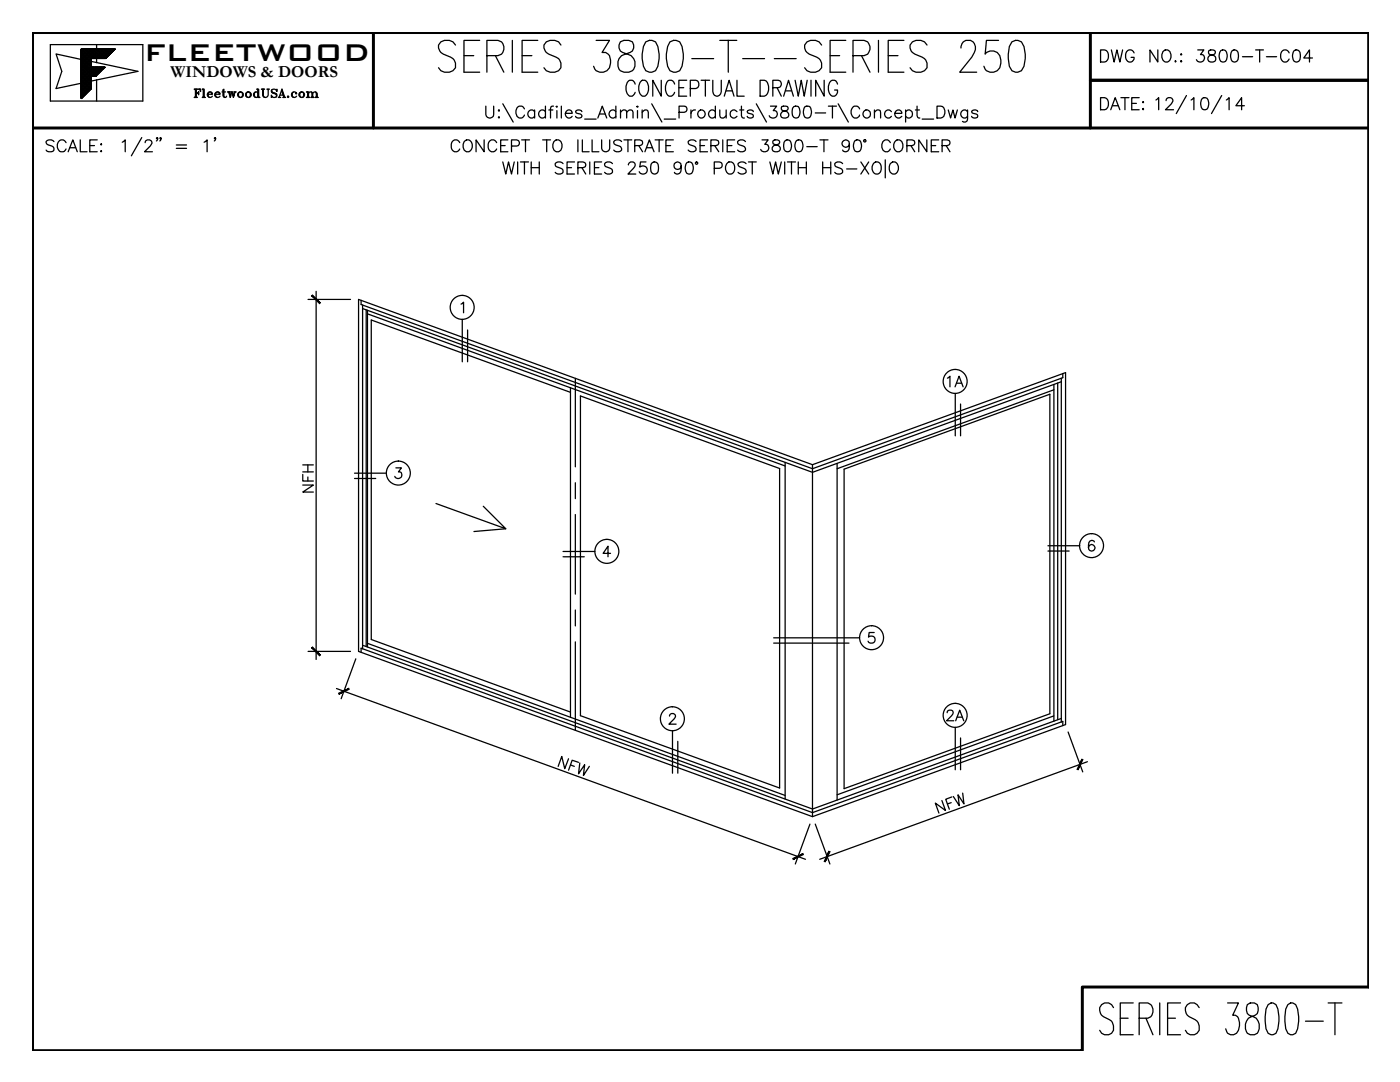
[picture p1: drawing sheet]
<svg xmlns="http://www.w3.org/2000/svg" width="279mm" height="216mm" viewBox="0 0 279 216" stroke-linecap="round" stroke-linejoin="round" font-family="sans-serif">
<defs><g id="words">
<text font-size="6.4" x="28.7" y="12.2">FLEETWOOD</text>
<text font-size="3.3" x="34.1" y="15.4">WINDOWS &amp; DOORS</text>
</g></defs>
<g fill="none" stroke="#000" stroke-width=".25">
<path d="M10 8.9h18.5v11.3h-18.5zM16.2 9.8h6.8l-1.9 1.9h-2.9v1.7h2.8l-1.8 1.7h-1v2.6l-2 2v-9.9h6.8l-1.9 1.9h-2.9v1.7h2.8h-2.8v-1.7h2.9l1.9-1.9h-6.8v9.9l2-2v-2.6h1h-1v2.6l-2 2zM16.2 10l.2-.2 1.9 1.9M16.2 10.3l.5-.5 1.9 1.9M16.2 10.8l1-1 1.9 1.9M16.2 11.3l1.6-1.5 1.9 1.9M16.2 10.1l2 2-2 1.9M16.2 10.4l2 1.9-2 2M16.2 10.9l2 2-2 1.9M16.2 13.3l2 2-2 1.9M16.2 13.9l2 1.9-2 2M16.2 14.7l2 2-2 1.9"/>
<path d="M16.2 15.5l2 2-2 1.9M16.2 19.6h.1M16.2 19.3l.2 .2M16.2 19l.4 .3M16.2 18.7l.5 .5M16.2 18.5l.6 .6M16.2 18.2l.8 .7M16.2 17.9l.9 .9M16.2 17.7l1 1M16.2 17.4l1.2 1.1M16.2 17.1l1.3 1.3M16.2 16.9l1.5 1.4"/>
<path d="M16.2 16.3l1.7 1.7M16.2 16.1l1.8 1.7M16.2 15.8l2 1.9M16.2 15.3l2 1.9M16.2 15l2 1.9M16.2 14.4l2 2M16.2 14.2l2 1.9M16.2 13.6l2 2M16.2 13.1l2.1 2M16.2 12.8l2.4 2.3M16.2 12.5l2.7 2.6M16.2 12.3l2.9 2.8"/>
<path d="M16.2 12l3.1 3.1M16.2 11.7l3.2 3.3M16.2 11.5l2 1.9M16.2 11.2l2 1.9M16.2 10.7l2 1.9M16.2 9.8l2 2M16.9 9.8l-.7 .7M17 9.8l1.9 1.9M17.5 9.8l-1.3 1.3M17.5 9.8l1.9 1.9M18 9.8l-1.8 1.8M18.1 9.8l1.8 1.9"/>
<path d="M18.2 11.8l-2 1.9M18.2 12.6l-2 2M18.2 13.2l-2 1.9M18.2 13.4l-2 2M18.2 15.6l-2 1.9M18.2 12.2l9.3 2-9.3 1.9-2 1.9M18.2 16.4l-2 1.9M18.2 16.9l-2 2M18.2 17.2l-2 1.9M18.2 13.4l1.4 1.4M18.3 9.8l-2.1 2.1-5-1.1 1.1 3.4-1.1 3.5 5-1.1 1.6 1.5M18.3 9.8l1.9 1.9"/>
<path d="M18.9 9.8l-2.7 2.6M18.9 9.8l1.8 1.9M19 13.4l-2.8 2.8M19 13.4l1 1M19.1 9.8l-2.9 2.9M19.1 9.8l1.9 1.9M19.3 8.9v.9M19.3 11.7v.8M19.3 15.9v4.3M19.7 9.8l-3.5 3.4M19.7 9.8l1.6 1.6M19.7 14.7l-1.2-1.3-2.3 2.2"/>
<path d="M19.9 14.5l-1.2-1.1-2.5 2.5M19.9 9.8l-3.7 3.7M20 9.8l1.5 1.5M20.1 14.3l-.8-.9-3.1 3M20.2 14.2l-.7-.8-3.3 3.3M20.4 14l-.6-.6-3.6 3.6M20.5 11.7l-1.9-1.9-2.4 2.3M20.5 9.8l-1.9 1.9M20.5 9.8l1.2 1.2M20.5 13.9l-.4-.5-1.8 1.7M20.7 13.7l-.4-.3-1.7 1.7M20.8 13.6l-.2-.2-1.7 1.7"/>
<path d="M20.9 13.5l-1.8 1.6M21 9.8l-1.9 1.9M21.1 9.8l.9 1M21.2 11.6l-1.8-1.8-3.2 3.1M21.3 9.8l-1.9 1.9M21.3 9.8l.8 .8M21.6 11.1l-1.4-1.3-1.9 1.9M21.8 9.8l-1.8 1.9M21.9 10.9l-1.1-1.1-1.9 1.9M21.9 9.8l.5 .5M22.1 9.8l-1.9 1.9M22.1 9.8l.4 .4"/>
<path d="M22.3 10.5l-.7-.7-1.9 1.9M22.6 9.8l-1.8 1.9M22.7 10.1l-.3-.3-1.9 1.9M22.7 9.8l.1 .2M22.9 9.8l-1.8 1.9M22.9 9.8h.1M38.7 17.8h1.3v.5l-.1-.5 .1 .2M38.8 17.8l.2 .1M38.9 17.8l.1 .2M39 17.8v1.6M39 19.4h-.2M39 19.3l-.1 .1"/>
<path d="M39.1 17.9v1.5M39.2 17.8v1.6M39.2 18.6h.4M39.2 19.4h.2h-.7M39.2 19.3l.1 .1M39.3 17.8l-.1 .2M39.3 17.8l-.1 .1M39.6 18.3v.6zM39.6 18.4l-.1 .2 .1 .1M39.6 18.5l-.3 .1h.3M39.6 17.8l.4 .1M39.8 17.8l.2 .2"/>
<path d="M40.4 17.8h.3v1.6M40.4 19.4h.6M40.6 17.8v1.6M40.6 17.9l-.2-.1 .2 .2M40.6 19.3l-.2 .1h.2M40.7 17.9v1.5M40.7 19.3l.1 .1M40.7 19.4h.2M41.5 18.8h.9a.54 .54 0 0 0-.7-.3 .54 .54 0 0 0-.3 .7 .54 .54 0 0 0 .8 .2l.2-.2M41.5 18.6v.6M41.8 18.3l-.3 .4 .1 .6 .2 .1M42 18.3l.2 .1v.4"/>
<path d="M42.2 18.5l.1 .2M43 18.8h.9a.56 .56 0 0 0-.7-.4 .56 .56 0 0 0-.3 .8 .56 .56 0 0 0 .8 .2l.2-.2M43 18.6v.6M43.4 18.3l-.4 .4 .1 .6 .3 .1M43.5 18.3l.2 .1v.4M43.7 18.5l.1 .2M44.3 18.3h.7M44.6 18l.1 1.3M45.2 19.2l-.4 .2-.3-.3v-1.1l.2-.2v1.3l.1 .3M45.4 18.3h.6M45.5 18.3l.2 .1M45.6 18.3l.3 1.1 .1-.2"/>
<path d="M45.7 18.3l.2 .9M45.8 18.3l.2 .9 .2-.9M45.9 18.3l-.1 .1M46.2 18.3h.2l.3 .9 .2-.8M46.2 18.3l.4 1.1 .1-.2M46.3 18.3l.3 .9M46.7 18.3h.4M46.8 18.3h.2M47.6 18.6v.6M47.9 18.3l-.3 .4 .1 .6 .2 .1M48.1 18.3l.3 .4-.1 .6-.2 .1M48.4 18.6v.6"/>
<path d="M49.2 18.6v.6M49.5 18.3l-.3 .4v.6l.3 .1M49.7 18.3l.3 .4-.1 .6-.2 .1M50 18.6v.6M50.8 18.6v.6M51.1 18.3l-.3 .4v.6l.3 .1M51.2 17.8h.4v1.6M51.4 17.8v1.6h.5M51.4 18.6a.51 .51 0 0 0-.8 0 .51 .51 0 0 0 .2 .8h.4l.2-.2M51.4 17.9l-.1-.1 .1 .2M51.5 17.9v1.5M51.6 19.3l.1 .1"/>
<path d="M51.6 19.4h.2M52.2 17.8h.6M52.3 17.8l.1 .1M52.3 17.8l.1 .2M52.4 17.8v1.2a.56 .56 0 0 0 .6 .5 .56 .56 0 0 0 .5-.5v-1.1M52.5 17.9v1.3M52.5 17.8v1.3l.4 .3M52.6 17.8l-.1 .2M52.7 17.8l-.2 .1M53.3 17.8h.4M53.4 17.8h.3M54.2 18.3l.1 .1 .8 .3 .1 .2"/>
<path d="M54.3 17.9v.4l.9 .4a.54 .54 0 0 1-.4 .8 .54 .54 0 0 1-.6-.5v.4v-.2M55.2 18l.1-.2v.5a.56 .56 0 0 0-.6-.5 .56 .56 0 0 0-.5 .5l.3 .3 .4 .1a.39 .39 0 0 1 .2 .7M55.6 19.4h.4M55.6 19.4h.3M55.7 19.4l.6-1.6 .5 1.6M55.9 19h.7M56.2 18l.5 1.4M56.3 18l.4 1.4M56.4 19.4h.6M56.7 19.4h-.2M56.7 19.3l-.1 .1M56.7 19.3l.2 .1"/>
<path d="M57.4 19.3l.1-.1 .1 .2h-.1zM57.5 19.3v.1zM58.3 18.6v.6M58.6 18.3l-.3 .4 .1 .6 .2 .1M59.1 18.6l-.1 .1h.2a.54 .54 0 0 0-.8-.2 .54 .54 0 0 0 0 .9 .54 .54 0 0 0 .8-.2M59.8 18.6v.6M60.1 18.3l-.3 .4 .1 .6 .2 .1M60.3 18.3l.3 .4v.6l-.3 .1M60.6 18.6v.6M61.1 18.3h.5v1.1M61.1 19.4h.7M61.2 18.3l.2 .1"/>
<path d="M61.3 18.3l.1 .2M61.4 18.3v1.1M61.4 19.4h-.2M61.4 19.3l-.1 .1M61.5 18.4v1M61.6 18.6l.3-.3 .4 .1 .1 1M61.6 19.3l.1 .1M61.6 19.4h.1M62 19.4h.7M62.1 18.3l.2 .3v.8M62.3 18.5v.9M62.3 19.4h-.2"/>
<path d="M62.3 19.3l-.1 .1M62.4 18.6l.4-.3 .3 .1 .2 .3v.7M62.4 19.3l.1 .1M62.4 19.4h.2M62.9 19.4h.6M63 18.3l.1 .3v.8M63.1 18.5l.1 .9M63.1 19.4h-.1M63.1 19.3l-.1 .1M63.3 19.3l.1 .1M63.3 19.4h.1M90.9 9a1.95 1.95 0 0 0-3.4 0 1.74 1.74 0 0 0 1 1.8l1.4 .6a1.63 1.63 0 0 1 .5 2.7 2.02 2.02 0 0 1-2.9-.6"/>
<path d="M92.6 11.1h1.9M95.7 8.1h-3.1v6.3h3.1M97.2 11.1h2.2a1.56 1.56 0 0 0 1.2-1.5 1.56 1.56 0 0 0-1.2-1.5h-2.2v6.3M98.9 11.1l1.7 3.3M102.2 8.1v6.3M104.2 11.1h1.9M107.3 8.1h-3.1v6.3h3.1M111.9 9a1.95 1.95 0 0 0-3.3 0 1.74 1.74 0 0 0 .9 1.8l1.5 .6a1.66 1.66 0 0 1 .5 2.7 2.08 2.08 0 0 1-2.9-.6M119 8.1h2.6l-1.4 2.4h.7a1.74 1.74 0 0 1 .9 2.1 1.74 1.74 0 0 1-1.4 1.8 1.74 1.74 0 0 1-1.9-1.2M123.8 8.4a1.4 1.4 0 0 0 .5 2.1l.9 .3a1.86 1.86 0 0 1 1.5 2.6 1.86 1.86 0 0 1-2.9 .7 2.02 2.02 0 0 1 1-3.3l.9-.3a1.28 1.28 0 0 0 .8-1.3 1.28 1.28 0 0 0-1-1.1h-1zM126.8 16.8a.85 .85 0 0 0-1.4-.7 2.12 2.12 0 0 0 .3 3.1 .96 .96 0 0 0 1.1-.8M128 16.1l.2-.1a1.05 1.05 0 0 1 1.2 1.2 2 2 0 0 1-.7 2 1.12 1.12 0 0 1-1.2-1.2 2.25 2.25 0 0 1 .5-1.9z"/>
<path d="M128.9 8.4l.7-.3h.5l.7 .3a6 6 0 0 1 0 5.7l-.7 .3h-.5l-.7-.3a6 6 0 0 1 0-5.7zM132 16v3.2l-1.7-3.2v3.2M133.7 8.4l.7-.3h.5l.8 .3a6 6 0 0 1 0 5.7l-.8 .3h-.5l-.7-.3a6 6 0 0 1 0-5.7zM134.6 16.8a.85 .85 0 0 0-.8-.8 .85 .85 0 0 0-.9 .8 2.02 2.02 0 0 0 .6 2.4 .96 .96 0 0 0 1.1-.8M135.5 17.5h1M137 16h-1.5v3.2h1.5M137.8 17.7h1.1a.86 .86 0 0 0 .6-.9 .86 .86 0 0 0-.6-.8h-1.1v3.2M138.1 11.7h4.3M139.9 16h1.7M140.8 16v3.2M142.3 16v2.3a.87 .87 0 0 0 .9 .9l.6-.5 .1-.4v-2.3M143.7 8.1h3.3"/>
<path d="M144.5 19.2l1-3.2 1 3.2M144.9 18.1h1.2M145.3 8.1v6.3M147.1 16v3.2h1.4M148.2 11.7h4.4M151.7 16h.8a1.89 1.89 0 0 1 .6 2.7l-.6 .5h-.8zM154.2 17.5h1.1a.75 .75 0 0 0 .6-.7 .75 .75 0 0 0-.6-.8h-1.1v3.2M154.5 11.7h4.4M155.1 17.5l.8 1.7M156.4 19.2l1-3.2 .9 3.2M156.8 18.1h1.2M158.7 16l.6 3.2 .6-3.2 .6 3.2 .6-3.2"/>
<path d="M161.9 16v3.2M164 9a1.95 1.95 0 0 0-3.4 0 1.64 1.64 0 0 0 .9 1.8l1.5 .6a1.63 1.63 0 0 1 .5 2.7 2.02 2.02 0 0 1-2.9-.6M164.5 16v3.2l-1.7-3.2v3.2M165.7 11.1h1.9M167.1 16.8a.85 .85 0 0 0-.8-.8 .85 .85 0 0 0-.8 .8 1.95 1.95 0 0 0 .6 2.4 .95 .95 0 0 0 1-1.2h-.5M168.8 8.1h-3.1v6.3h3.1M170.2 11.1h2.2a1.56 1.56 0 0 0 1.3-1.5 1.56 1.56 0 0 0-1.3-1.5h-2.2v6.3M171.9 11.1l1.7 3.3M175.3 8.1v6.3M177.3 11.1h1.9M180.4 8.1h-3.1v6.3h3.1M185 9a1.95 1.95 0 0 0-3.4 0 1.6 1.6 0 0 0 1 1.8l1.4 .6a1.63 1.63 0 0 1 .5 2.7 2.02 2.02 0 0 1-2.9-.6"/>
<path d="M191.8 9.6a1.51 1.51 0 0 1 1-1.5h.9a1.65 1.65 0 0 1 .8 2.4l-.6 .9-2.4 3h3.4M199.3 8.1h-2.4l-.3 2.7a1.76 1.76 0 0 1 2-.5 1.76 1.76 0 0 1 1.1 1.7 1.85 1.85 0 0 1-.8 2.2 1.85 1.85 0 0 1-2.3-.4l-.2-.6M201.9 8.4l.8-.3h.4l.7 .3a5.7 5.7 0 0 1 0 5.7l-.7 .3h-.4l-.8-.3-.5-.9-.2-2.4 .2-1.5zM219.6 10h.8a1.32 1.32 0 0 1 .8 1.2 1.32 1.32 0 0 1-.8 1.2h-.8zM219.6 19.5h.8a1.32 1.32 0 0 1 .8 1.2 1.32 1.32 0 0 1-.8 1.2h-.8zM221.8 10l.5 2.4 .6-2.4 .6 2.4 .5-2.4M223.7 19.5h1.6M224.5 19.5v2.4M226.3 10.6a.87 .87 0 0 0-1-.6 .87 .87 0 0 0-.7 .9 1.04 1.04 0 0 0 .3 1.1 1.04 1.04 0 0 0 1.1 .2l.3-.4v-.4h-.6M227.3 19.5h-1.4v2.4h1.4M230.7 20l.5-.5v2.4M231.1 10v2.4l-1.6-2.4v2.4"/>
<path d="M232.1 10.3a.89 .89 0 0 1 1-.3 .89 .89 0 0 1 .6 .9 1.04 1.04 0 0 1-.2 1.1 1.04 1.04 0 0 1-1.2 .2 1.51 1.51 0 0 1-.2-1.9zM234.6 12.1l.1 .1-.1 .2zM235.6 10.9l.1-.1 .2 .1zM235.6 12.2l.1-.1 .2 .1-.2 .2zM236.8 19.1l-2 3.6M237.7 20l.6-.5v2.4M239 10h1.3l-.7 .9a.79 .79 0 0 1 .7 1.1 .79 .79 0 0 1-1.3 .2l-.2-.3M240 19.6a.75 .75 0 0 1 1.1 .4 1.94 1.94 0 0 1-.2 1.8 .75 .75 0 0 1-1.2-.4 1.91 1.91 0 0 1 .3-1.8zM241.3 10.1a.51 .51 0 0 0 .2 .8 .96 .96 0 0 1 1.1 1 .81 .81 0 0 1-.9 .5 .81 .81 0 0 1-.6-.8 1.05 1.05 0 0 1 1.1-.7 .48 .48 0 0 0 .2-.8l-.3-.1zM243.6 10.1a.75 .75 0 0 1 1.2 .3 1.94 1.94 0 0 1-.2 1.8 .75 .75 0 0 1-1.2-.3 1.91 1.91 0 0 1 .2-1.8zM243.8 19.1l-2 3.6M244.7 20l.6-.5v2.4"/>
<path d="M245.9 10.1a.77 .77 0 0 1 1.2 .3 2.14 2.14 0 0 1-.3 1.8 .72 .72 0 0 1-1.1-.3 1.91 1.91 0 0 1 .2-1.8zM248 11.3h2M250.6 10h1.6M251.4 10v2.4M252.7 11.3h2.1M257.3 10.6a.87 .87 0 0 0-1-.6 .87 .87 0 0 0-.7 .9 1.04 1.04 0 0 0 .2 1.1 1.04 1.04 0 0 0 1.1 .2l.4-.4M258.3 10.1a.77 .77 0 0 1 1.1 .3 2.14 2.14 0 0 1-.2 1.8 .72 .72 0 0 1-1.1-.3 1.91 1.91 0 0 1 .2-1.8zM261.9 11.6h-1.7l1.1-1.6v2.4M10.8 28.3a.88 .88 0 0 0-.9-.4 .88 .88 0 0 0-.7 .6l.2 .3 .9 .3a.58 .58 0 0 1 .5 .7 .58 .58 0 0 1-.6 .5l-.8-.1-.2-.3M13.2 28.5a.9 .9 0 0 0-1-.6 .9 .9 0 0 0-.8 .9 1.09 1.09 0 0 0 .3 1.1 1.09 1.09 0 0 0 1.1 .3l.4-.5M13.6 30.3l.9-2.4 .9 2.4M13.9 29.5h1.2"/>
<path d="M16 27.9v2.4h1.4M17.9 29.1h1M19.4 27.9h-1.5v2.4h1.5M20.1 28.8h.2l-.1 .1zM20.2 30.1v.2l-.1-.1zM24.4 28.4l.6-.5v2.4M28.3 27.4l-2.1 3.7M29 28.5l.2-.5 .7-.1a.56 .56 0 0 1 .3 .9l-1.4 1.5h1.6M31.5 27.6l-.2 .1-.1-.1 .1-.2 .2 .2-.3 .5M32.1 27.6l-.1 .1-.1-.1 .1-.2 .1 .2-.2 .5M35.2 28.9h2M35.2 29.6h2"/>
<path d="M40.7 28.4l.6-.5v2.4M43 27.6l-.1 .1-.1-.1 .1-.2 .1 .2-.2 .5M91.8 28.5a.87 .87 0 0 0-1-.6 .87 .87 0 0 0-.7 .9 1.08 1.08 0 0 0 1.1 1.5l.6-.6M92.6 28.3a.89 .89 0 0 1 1-.4 .89 .89 0 0 1 .6 .9 1.04 1.04 0 0 1-.2 1.1 1.04 1.04 0 0 1-1.1 .3 1.44 1.44 0 0 1-.3-1.9zM96.6 27.9v2.4l-1.6-2.4v2.4M97 21.2v1.7a.79 .79 0 0 0 .7 .7 .79 .79 0 0 0 .8-.7v-1.7M99.1 28.5a.87 .87 0 0 0-1-.6 .87 .87 0 0 0-.7 .9 1.08 1.08 0 0 0 1.1 1.5l.6-.6M99.5 22.1l.1-.2 .1 .2-.1 .1zM99.5 23.4h.2l-.1 .2zM99.9 29.1h.9M100.3 32.3l.6 2.4 .6-2.4 .6 2.4 .5-2.4M100.3 20.7l2.1 3.7"/>
<path d="M101.4 27.9h-1.5v2.4h1.5M102.1 29.1h1a.61 .61 0 0 0 .6-.6 .61 .61 0 0 0-.6-.6h-1v2.4M103.3 32.3v2.4M103.9 32.3h1.6M104.1 27.9h1.6M104.7 21.7a.87 .87 0 0 0-1-.5 .87 .87 0 0 0-.7 .9 1.03 1.03 0 0 0 .2 1.1 1.03 1.03 0 0 0 1.1 .2l.4-.4M104.7 32.3v2.4M104.9 27.9v2.4M106 32.3v2.4M106 33.5h1.6M106.7 22.3a.76 .76 0 0 0-1.1-.1 .76 .76 0 0 0 0 1.1 .76 .76 0 0 0 1.1-.1M106.7 21.9v1.7"/>
<path d="M107.6 32.3v2.4M108.3 27.9h1.6M108.9 22.3a.76 .76 0 0 0-1.2-.1 .76 .76 0 0 0 0 1.1 .76 .76 0 0 0 1.2-.1M108.9 21.2v2.4M109.1 27.9v2.4M109.5 21.9h.8M110.5 21.2l-.5 .1-.1 .3v2M110.5 28.3a.89 .89 0 0 1 1.1-.4 .89 .89 0 0 1 .6 .9 1.09 1.09 0 0 1-1.2 1.5 1.4 1.4 0 0 1-.5-2zM111 21.3h.2l-.1 .1zM111.1 22.1v1.5M112 21.2v2.4M112.4 32.7a.87 .87 0 0 0-.9-.4 .87 .87 0 0 0-.7 .6l.2 .3 .9 .4a.59 .59 0 0 1 .5 .8 1.02 1.02 0 0 1-1.6 0"/>
<path d="M112.8 22.6h1.4a.7 .7 0 0 0-.8-.7 .7 .7 0 0 0-.6 1 .73 .73 0 0 0 .6 .7 .73 .73 0 0 0 .8-.4M113.2 33.5h.9M114.7 32.3h-1.5v2.4h1.5M115.3 33.5l1.4-.2a.56 .56 0 0 0 0-.9l-1.4-.1v2.4M115.3 27.9v2.4M116.1 22.3a.74 .74 0 0 0-1.2 0l.1 .2a1.26 1.26 0 0 1 1.1 .6v.1a.74 .74 0 0 1-1.2 0M116.1 33.5l.8 1.2M116.2 27.9v2.4h1.4M116.7 23.8h2.3M117.7 32.3v2.4M118.2 27.9v2.4h1.3M118.6 33.5h.9"/>
<path d="M119.3 23.6l.9-2.4 .9 2.4M119.6 22.7h1.1M120.1 27.9v1.7a.81 .81 0 0 0 .8 .7 .81 .81 0 0 0 .8-.7v-1.7M120.1 32.3h-1.5v2.4h1.5M122.2 32.7a.87 .87 0 0 0-.8-.4 .87 .87 0 0 0-.7 .6l.2 .3 .9 .4a.59 .59 0 0 1 .4 .8 1.02 1.02 0 0 1-1.5 0M122.9 22.3a.76 .76 0 0 0-1.1-.1 .76 .76 0 0 0 0 1.1 .76 .76 0 0 0 1.1-.1M122.9 21.2v2.4M123.8 22.4l.6-.5 .6 .2 .1 1.5M123.8 21.9v1.7M124.1 28.3a.88 .88 0 0 0-.9-.4 .88 .88 0 0 0-.7 .6l.2 .3 .9 .3a.61 .61 0 0 1 .2 1.1 1.05 1.05 0 0 1-1.3-.3M124.5 27.9h1.6M125.1 22.4l.6-.5 .5 .2 .1 1.5"/>
<path d="M125.3 27.9v2.4M125.4 32.9l.3-.5 .6-.1a.62 .62 0 0 1 .4 .9l-1.4 1.5h1.6M126.7 29.1l1.3-.2a.56 .56 0 0 0 0-.9l-1.3-.1v2.4M127.1 21.3h.3l-.2 .1zM127.2 22.1v1.5M127.5 29.1l.7 1.2M128.2 22.4l.5-.5 .6 .2 .1 1.5M128.2 21.9v1.7M128.7 30.3l.9-2.4 .9 2.4M128.9 32.3h-1.1l-.1 1a.85 .85 0 0 1 1.3 0 .85 .85 0 0 1-.2 1.3 .85 .85 0 0 1-1.2-.3M129 29.5h1.2M130.1 20.7l2 3.7"/>
<path d="M130.2 32.4a.77 .77 0 0 1 1.1 .4 2.09 2.09 0 0 1-.2 1.8 .77 .77 0 0 1-1.2-.3 2.09 2.09 0 0 1 .3-1.9zM130.7 27.9h1.6M131.5 27.9v2.4M132.6 23.8h2.2M132.9 29.1h.9M134.4 27.9h-1.5v2.4h1.5M135.5 22.4h1a.62 .62 0 0 0 .6-.6 .62 .62 0 0 0-.6-.6h-1v2.4M135.9 33.1a.73 .73 0 0 1-1 .6 .73 .73 0 0 1-.2-1.2 .73 .73 0 0 1 1.2 .2 2.29 2.29 0 0 1-.3 1.9 .69 .69 0 0 1-1-.2M137.1 32.4a.75 .75 0 0 1 1.1 .4 1.91 1.91 0 0 1-.2 1.8 .75 .75 0 0 1-1.1-.3 1.91 1.91 0 0 1 .2-1.9zM137.9 21.9v1.7M138.8 21.9a.78 .78 0 0 0-.9 .7M138.9 28.3a.88 .88 0 0 0-.8-.4 .88 .88 0 0 0-.8 .6l.3 .3 .8 .3a.61 .61 0 0 1 .3 1.1 1.05 1.05 0 0 1-1.4-.3"/>
<path d="M139.7 29.1h.9M141.2 27.9h-1.5v2.4h1.5M141.9 29.1l1.3-.2a.56 .56 0 0 0 0-.9l-1.3-.1v2.4M142.6 33.6l1.3-.1a.65 .65 0 0 0 .2-.7 .65 .65 0 0 0-.5-.5h-1v2.4M142.6 29.1l.8 1.2M142.8 22.3a.76 .76 0 0 0-1.2-.1 .76 .76 0 0 0 0 1.1 .76 .76 0 0 0 1.2-.1M142.8 21.2v2.4M143.7 21.9l.1 1.5 .6 .2 .5-.5M144.2 27.9v2.4M144.9 21.9v1.7M145 32.7l.3-.3a.89 .89 0 0 1 1.3 .8 1.03 1.03 0 0 1-.2 1.2 1.03 1.03 0 0 1-1.1 .2 1.45 1.45 0 0 1-.3-1.9zM145.1 29.1h1"/>
<path d="M146.6 27.9h-1.5v2.4h1.5M147.1 22.3a.76 .76 0 0 0-1.1-.1 .76 .76 0 0 0 0 1.1 .76 .76 0 0 0 1.1-.1M147.6 21.9h.8M148 21.2v1.9l.1 .3 .5 .2M148.8 28.3a.88 .88 0 0 0-.9-.4 .88 .88 0 0 0-.7 .6l.2 .3 .9 .3a.61 .61 0 0 1 .3 1.1 1.05 1.05 0 0 1-1.4-.3M148.9 32.7a1.08 1.08 0 0 0-1.6 0 .61 .61 0 0 0 .5 .6 1.35 1.35 0 0 1 1.1 .8 .81 .81 0 0 1-.5 .7 .81 .81 0 0 1-.9-.2l-.2-.2M149.4 32.3h1.5M150.1 32.3v2.4M150.3 22.3a.7 .7 0 0 0-1.2 0l.1 .2a1.04 1.04 0 0 1 1.1 .7 .7 .7 0 0 1-1.2 0M150.9 20.7l2.1 3.7M152.1 27.9h1.2l-.7 .9a.79 .79 0 0 1 .8 1.1 .79 .79 0 0 1-1.3 .3l-.3-.4M153.6 32.3l.6 2.4 .6-2.4 .5 2.4 .6-2.4"/>
<path d="M153.8 21.2h1.2l-.7 .9a.79 .79 0 0 1 .8 1.1 .79 .79 0 0 1-1.3 .2l-.3-.3M154.3 28a.48 .48 0 0 0 .3 .8 1.08 1.08 0 0 1 1.1 1 .84 .84 0 0 1-.9 .5 .84 .84 0 0 1-.7-.8 1.43 1.43 0 0 1 1.4-.8l.1-.4a.91 .91 0 0 0-1.3-.3zM156 21.3a.51 .51 0 0 0 .3 .8l.4 .1a.68 .68 0 0 1 .7 .6 .68 .68 0 0 1-.6 .8h-.4a.68 .68 0 0 1-.6-.8 .68 .68 0 0 1 .7-.6l.7-.3 .1-.4a.97 .97 0 0 0-1.3-.2zM156.6 32.3v2.4M156.7 28a.72 .72 0 0 1 1.1 .4 1.2 1.2 0 0 1-.7 1.9 1.05 1.05 0 0 1-.7-1.4l.1-.5zM157.2 32.3h1.6M158 32.3v2.4M158.4 21.3a.8 .8 0 0 1 1.1 .3 1.91 1.91 0 0 1-.2 1.8 .77 .77 0 0 1-1.1-.3 2.14 2.14 0 0 1 .2-1.8zM159 28a.75 .75 0 0 1 1.1 .4 1.85 1.85 0 0 1-.2 1.8 .75 .75 0 0 1-1.1-.4 1.85 1.85 0 0 1 .2-1.8zM159.3 33.5h1.6M159.3 32.3v2.4M160.7 21.3a.83 .83 0 0 1 1.1 .3 1.91 1.91 0 0 1-.2 1.8 .75 .75 0 0 1-1.1-.3 1.94 1.94 0 0 1 .2-1.8z"/>
<path d="M160.9 32.3v2.4M161 29.3h2.1M162.7 22.5h2.1M163.6 27.9h1.6M164.2 33.5h1.6M164.2 32.3v2.4M164.4 27.9v2.4M165.3 21.2h1.6M165.8 32.3v2.4M166.1 21.2v2.4M167.3 20.7l2 3.7M168.2 32.7a.87 .87 0 0 0-.9-.4 .87 .87 0 0 0-.7 .6l.2 .3 .9 .4a.58 .58 0 0 1 .4 .4 .58 .58 0 0 1-.1 .6 1.05 1.05 0 0 1-1.4-.2"/>
<path d="M169 33.7h2M169.5 28.7a.75 .75 0 0 1-1.1 .6 .75 .75 0 0 1-.2-1.2 .75 .75 0 0 1 1.2 .2 2.22 2.22 0 0 1-.2 1.9 .69 .69 0 0 1-1-.3M170.7 28a.77 .77 0 0 1 1.1 .4 1.85 1.85 0 0 1-.2 1.8 .75 .75 0 0 1-1.2-.4 1.85 1.85 0 0 1 .3-1.8zM171.5 21.7a.87 .87 0 0 0-.9-.5 .87 .87 0 0 0-.7 .9 1.04 1.04 0 0 0 .2 1.1 1.04 1.04 0 0 0 1.1 .2l.3-.4M171.8 32.3l1.6 2.4M173.4 32.3l-1.6 2.4M174.3 32.7a.87 .87 0 0 1 1-.3 .87 .87 0 0 1 .6 .8 1.03 1.03 0 0 1-.2 1.2 1.03 1.03 0 0 1-1.2 .2 1.45 1.45 0 0 1-.2-1.9zM174.5 22.4l.6-.5 .6 .2v1.5M174.5 21.9v1.7M176.7 31.9v3.6M177.7 28.5a.87 .87 0 0 0-1-.6 .87 .87 0 0 0-.7 .9 1.09 1.09 0 0 0 1.1 1.5l.6-.6M177.7 32.7a.89 .89 0 0 1 1-.4 .89 .89 0 0 1 .6 .9 1.04 1.04 0 0 1-.2 1.2 1.04 1.04 0 0 1-1.2 .2 1.51 1.51 0 0 1-.2-1.9z"/>
<path d="M177.9 22.3a.76 .76 0 0 0-1.1-.1 .76 .76 0 0 0 0 1.1 .76 .76 0 0 0 1.1-.1M178.6 22.6h1.4a.75 .75 0 0 0-1.1-.6 .75 .75 0 0 0-.2 1.2 .74 .74 0 0 0 1.3 0M178.8 28a.91 .91 0 0 1 1.4 .8 1.09 1.09 0 0 1-1.2 1.5 1.35 1.35 0 0 1-.2-2.3zM180.7 22.3a.76 .76 0 0 1 1.2-.1 .76 .76 0 0 1 0 1.1 .76 .76 0 0 1-1.2-.1M180.7 21.9v2.5M181 29.1l1.3-.2a.56 .56 0 0 0 0-.9l-1.3-.1v2.4M181.8 29.1l.8 1.2M182.7 21.9h.8M183 21.2v1.9l.1 .3 .5 .2M184 23.8h2.3M185 27.9v2.4l-1.6-2.4v2.4M185.9 29.1h.8"/>
<path d="M187 21.2a1.28 1.28 0 0 1 1.4 .5 1.28 1.28 0 0 1 0 1.5l-.6 .4h-.8zM187.3 27.9h-1.4v2.4h1.4M188 29.1l1.4-.2a.56 .56 0 0 0 0-.9l-1.4-.1v2.4M188.8 29.1l.8 1.2M189.2 21.9l.5 1.7 .5-1.7 .4 1.7 .5-1.7M193.1 21.9v1.9a.61 .61 0 0 1-.4 .5 .61 .61 0 0 1-.6-.1M193.1 22.3a.76 .76 0 0 0-1.1-.1 .76 .76 0 0 0 0 1.1 .76 .76 0 0 0 1.1-.1M195.1 22.3a.7 .7 0 0 0-1.2 0l.1 .2a1.04 1.04 0 0 1 1.1 .7 .7 .7 0 0 1-1.2 0M221.7 21.9l.9-2.4 .9 2.4M222 21.1h1.2M225.9 20.6h.9M228 20.4l.1-.1 .1 .1z"/>
<path d="M228 21.8l.1-.2 .1 .2-.1 .1zM232.7 20.1l.1-.4 .3-.2 .8 .1a.55 .55 0 0 1 0 .8l-1.3 1.5h1.6M248.3 21.1h-1.7l1.2-1.6v2.4M61.5 59.7h8.4M63.1 58.1v73.5M71.6 59.7l90.6 33 50.5-18.3v70.2l-50.5 18.4-90.6-33zM72.1 59.9v.9l90.1 32.7 49.9-18.1v-.9M72.4 61.6l89.8 32.6 49.6-18M72.4 60.8v68.7M73.1 61.8v67.2M73.3 61.9v67.2M73.3 62.6l83.4 30.4"/>
<path d="M92 60.7l.5-.4v2.1M92.3 63.7v8.5M93.3 65.8v6.4M113.8 78.3l-39.7-14.4v63.7l39.7 14.5M113.8 77.4v65.7M114.8 75.5v17.6M115.8 79l39.8 14.5v63.7l-39.8-14.4zM189.1 75.5l.5-.4v2.1M190.6 77.2l.8-2.1 .8 2.1M190.6 78.5v8.5M190.9 76.5h1M210.3 76.7v67.2"/>
<path d="M210.3 77.8l-43.2 15.7M211.1 76.4v67.2M211.8 75.5v68.6M60.4 96.8h2.1l-2.1 1.4h2.1M60.4 94.7v1.3h2.1M60.4 94.2h2.1M60.4 92.8h2.1M61.4 92.8v1.4M61.4 95.2v.8M70.8 94.4h6.3M70.8 95.5h4.2M79 93.4h1.1l-.6 .8a.68 .68 0 0 1 .7 .7 .68 .68 0 0 1-.9 .6l-.4-.2-.1-.2"/>
<path d="M114.8 96.3v3.2M156.7 92.3v67.1M162.2 92.7v70.3M167.1 92.5v67.2M168.5 93.6l41-14.9v63.7l-41 15zM191.7 80.6v6.4M87 100.5l13.9 5-4.5-4.5M100.9 105.5l-6.3 .6M112.4 110h6.3M112.4 111.1h4.2M114.8 102.7v15.8M121.8 110.4h-1.4l.9-1.4v2.1"/>
<path d="M209.1 108.9h6.4M209.1 110h4.3M218.4 108.1a.57 .57 0 0 0-.9-.1 1.65 1.65 0 0 0 0 1.9 .66 .66 0 0 0 1-.3 .66 .66 0 0 0-.5-.9 .66 .66 0 0 0-.8 .6M61.5 130h8.4M67.2 137.4l93.6 34.1M71 131.5l-2.9 7.9M72.1 130.2v-.9l90.1 32.9 49.9-18.3v.9M72.4 128.7l89.8 32.7 49.6-18M73.3 128.4l83.4 30.3M114.8 121.7v3.2M114.8 128.1v17.6M154.4 127.3h17.1"/>
<path d="M154.4 128.3h15M174.5 126.2h-1l-.2 .9a.74 .74 0 0 1 1.1 0 .74 .74 0 0 1-.1 1.1 .74 .74 0 0 1-1.1-.3M113.5 151.4l-.8 2-.6-2.5-.7 2M113.8 152.6l.8 .3M115.5 152.1l-1.3-.4-.7 2M115.7 152.2l-.2 2.2 1.2-1.8-.3 2.1 1.2-1.8M133.6 142.9l.1-.3 .3-.2 .6 .1a.46 .46 0 0 1 .1 .7l-1.2 1.3h1.4M134.2 145.8v8.5M135.3 147.9v6.4M188 159.7l.7 2-2-1.5 .7 2M189 142.2l.1-.3a.75 .75 0 0 1 1 0 .72 .72 0 0 1-.2 .9l-1 1h1.4M190 159l-1.3 .5 .8 2"/>
<path d="M190.6 145.1v8.5M190.7 143.8l.8-2.1 .8 2.1M191 143.1h1M191.7 147.2v6.4M192.1 158.3l.3 2.1-1.2-1.8 .2 2.2-1.1-1.9M210.3 142.8l-43.2 15.8M213.2 146.1l2.9 7.9M217 152l-53.4 19.5M161.6 164.4l-2.9 8M162.7 164.4l2.9 8M189.8 160.2l-.7 .2M222.2 201.1a1.46 1.46 0 0 0-2.3-.6 1.46 1.46 0 0 0 .3 2.4l1.2 .6a1.8 1.8 0 0 1 .4 2.7 1.5 1.5 0 0 1-2.3-.6"/>
<path d="M223.6 203.2h1.5M226.2 200.1h-2.6v6.4h2.6M227.3 203.2h1.8a1.63 1.63 0 0 0 1-1.6 1.63 1.63 0 0 0-1-1.5h-1.8v6.4M228.7 203.2l1.4 3.3M231.5 200.1v6.4M233 203.2h1.6M235.6 200.1h-2.6v6.4h2.6M239.3 201.1a1.46 1.46 0 0 0-2.3-.6 1.46 1.46 0 0 0 .3 2.4 2.29 2.29 0 0 1 2 2.7 1.47 1.47 0 0 1-1.4 .9 1.47 1.47 0 0 1-1.3-.9M245 200.1h2.2l-1.2 2.5h.6a1.88 1.88 0 0 1 .8 2.1l-.2 .9a1.3 1.3 0 0 1-1.4 .9 1.3 1.3 0 0 1-1.2-1.2M248.9 200.5a1.62 1.62 0 0 0 1.2 2.4 2.2 2.2 0 0 1 .8 3.3 1.43 1.43 0 0 1-2.3-.9 2.25 2.25 0 0 1 1.9-2.7 1.66 1.66 0 0 0 .4-2.1l-.6-.4h-.8zM253.1 200.5l.6-.4h.4l.5 .4a7 7 0 0 1 0 5.7l-.5 .3h-.4l-.6-.3-.4-.9-.2-2.4 .2-1.5zM257 200.5l.6-.4h.4l.6 .4a7 7 0 0 1 0 5.7l-.6 .3h-.4l-.6-.3-.4-.9-.2-2.4 .2-1.5z"/>
<path d="M260.5 203.8h3.6M265.1 200.1h2.7M266.4 200.1v6.4"/>
<circle cx="48" cy="18.9" r=".56"/>
<circle cx="49.6" cy="18.9" r=".56"/>
<circle cx="60.2" cy="18.9" r=".55"/>
<circle cx="139" cy="32.5" r=".23"/>
<circle cx="140" cy="22.7" r=".79"/>
<circle cx="172.6" cy="28.1" r=".23"/>
<circle cx="173" cy="22.7" r=".8"/>
<circle cx="92.2" cy="61.3" r="2.39"/>
<circle cx="190.6" cy="76.1" r="2.39"/>
<circle cx="79.5" cy="94.4" r="2.39"/>
<circle cx="121.1" cy="110" r="2.39"/>
<circle cx="217.8" cy="108.9" r="2.39"/>
<circle cx="173.9" cy="127.2" r="2.39"/>
<circle cx="134.2" cy="143.4" r="2.39"/>
<circle cx="190.6" cy="142.7" r="2.39"/>
</g>
<g fill="#000" stroke="#000" stroke-width=".2">
<path d="M62.2 59l1.6 1.6 .1-.2zM62.4 58.9l1.5 1.5-1.7-1.4z"/>
<path d="M62.4 129.1l-.2 .2 1.7 1.4zM62.2 129.3l1.7 1.4-.1 .2z"/>
<path d="M67.7 138.5l2-.9-.1-.3zM67.6 138.3l2-1-1.9 1.2z"/>
<path d="M215.9 151.5l-1 2 .3 .1zM215.9 151.5l.2 .1-.9 2z"/>
<path d="M158.2 171.3l.1 .2 1.9-1.2zM158.3 171.5l1.9-1.2 .1 .2z"/>
<path d="M165.4 169.9l-.7 2.1 1-2.1zM165.4 169.9l-.7 2.1-.2-.1z"/>
</g>
<path d="M6.5 6.5h266.6v190.4h-57.1v12.7h-209.5zM74.5 6.5v19M217.6 6.5v19M217.6 16h55.5M6.5 25.5h266.6" fill="none" stroke="#000" stroke-width=".59"/>
<use href="#words"/>
</svg>
